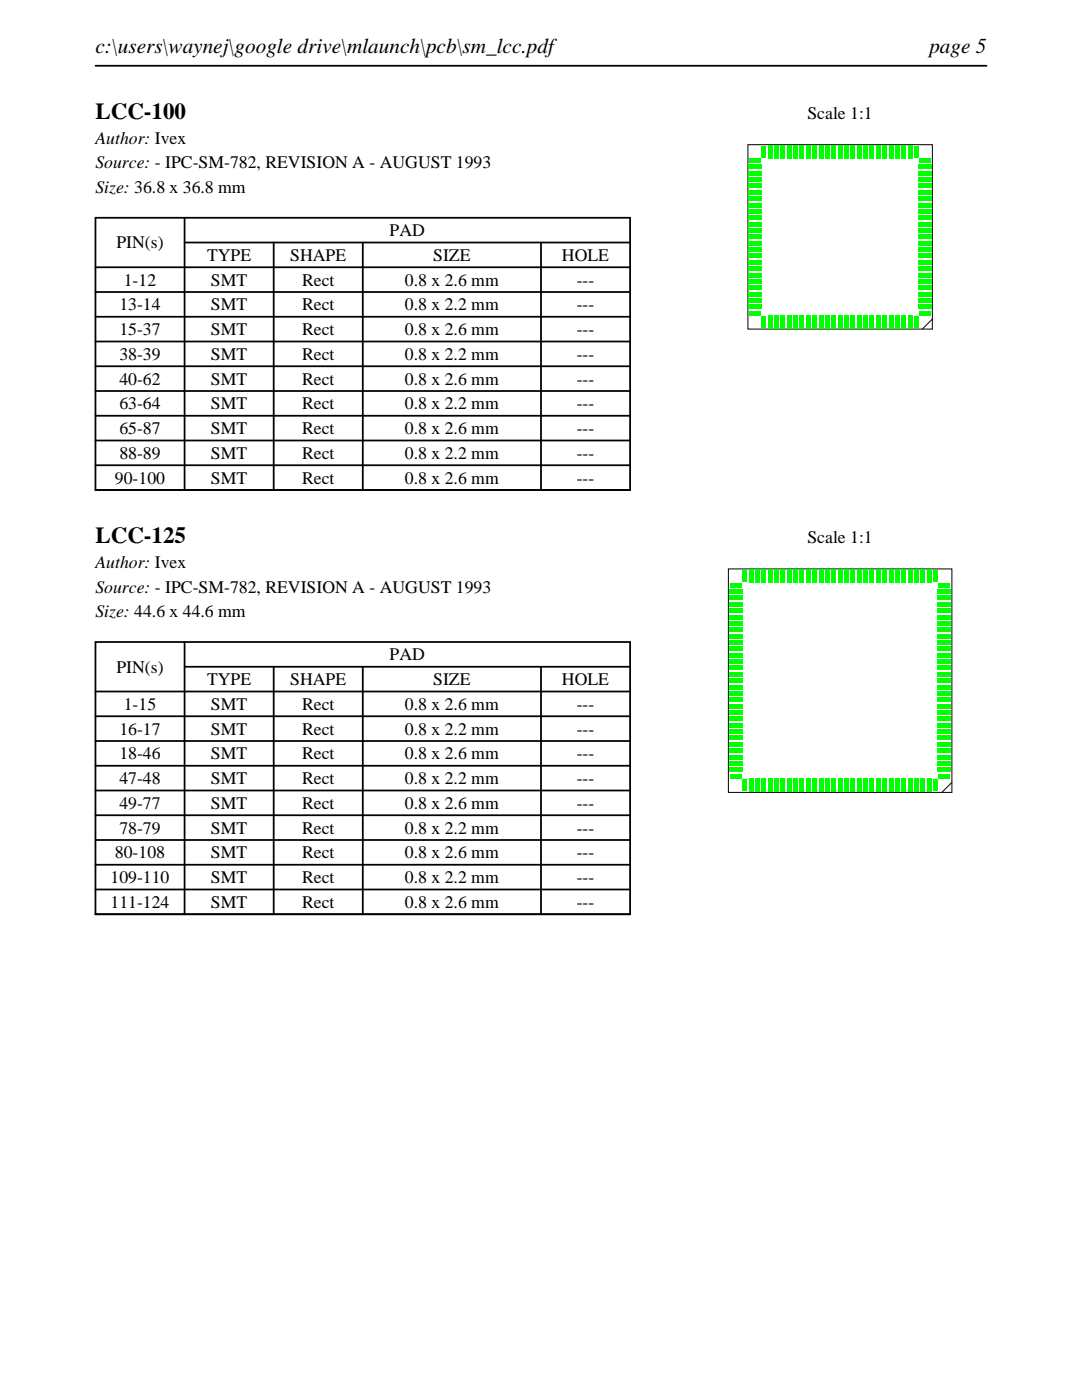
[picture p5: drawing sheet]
<svg xmlns="http://www.w3.org/2000/svg" width="216mm" height="279mm" viewBox="0 0 216 279" stroke-linecap="round" stroke-linejoin="round" font-family="sans-serif">
<defs><g id="words">
<g font-size="4.6">
<text x="19" y="23.7">LCC-100</text>
<text x="19" y="108.4">LCC-125</text>
</g>
<g font-size="4.2">
<text x="19" y="10.6">c:\users\waynej\google drive\mlaunch\pcb\sm_lcc.pdf</text>
<text x="185.4" y="10.6">page 5</text>
</g>
<g font-size="3.5">
<text x="161.1" y="23.7">Scale 1:1</text>
<text x="19" y="28.6">Author: Ivex</text>
<text x="19" y="33.6">Source: - IPC-SM-782, REVISION A - AUGUST 1993</text>
<text x="19" y="38.5">Size: 36.8 x 36.8 mm</text>
<text x="77.8" y="47.1">PAD</text>
<text x="23.2" y="49.6">PIN(s)</text>
<text x="41.3" y="52.1">TYPE</text>
<text x="57.9" y="52.1">SHAPE</text>
<text x="86.4" y="52.1">SIZE</text>
<text x="112.1" y="52.1">HOLE</text>
<text x="24.7" y="57">1-12</text>
<text x="42.1" y="57">SMT</text>
<text x="60.3" y="57">Rect</text>
<text x="80.8" y="57">0.8 x 2.6 mm</text>
<text x="115.1" y="57">---</text>
<text x="23.8" y="61.9">13-14</text>
<text x="42.1" y="61.9">SMT</text>
<text x="60.3" y="61.9">Rect</text>
<text x="80.8" y="61.9">0.8 x 2.2 mm</text>
<text x="115.1" y="61.9">---</text>
<text x="23.8" y="66.9">15-37</text>
<text x="23.8" y="71.8">38-39</text>
<text x="42.1" y="66.9">SMT</text>
<text x="42.1" y="71.8">SMT</text>
<text x="60.3" y="66.9">Rect</text>
<text x="60.3" y="71.8">Rect</text>
<text x="80.8" y="66.9">0.8 x 2.6 mm</text>
<text x="80.8" y="71.8">0.8 x 2.2 mm</text>
<text x="115.1" y="66.9">---</text>
<text x="115.1" y="71.8">---</text>
<text x="23.8" y="76.8">40-62</text>
<text x="42.1" y="76.8">SMT</text>
<text x="60.3" y="76.8">Rect</text>
<text x="80.8" y="76.8">0.8 x 2.6 mm</text>
<text x="115.1" y="76.8">---</text>
<text x="23.8" y="81.7">63-64</text>
<text x="42.1" y="81.7">SMT</text>
<text x="60.3" y="81.7">Rect</text>
<text x="80.8" y="81.7">0.8 x 2.2 mm</text>
<text x="115.1" y="81.7">---</text>
<text x="23.8" y="86.6">65-87</text>
<text x="42.1" y="86.6">SMT</text>
<text x="60.3" y="86.6">Rect</text>
<text x="80.8" y="86.6">0.8 x 2.6 mm</text>
<text x="115.1" y="86.6">---</text>
<text x="23.8" y="91.6">88-89</text>
<text x="42.1" y="91.6">SMT</text>
<text x="60.3" y="91.6">Rect</text>
<text x="80.8" y="91.6">0.8 x 2.2 mm</text>
<text x="115.1" y="91.6">---</text>
<text x="22.9" y="96.5">90-100</text>
<text x="42.1" y="96.5">SMT</text>
<text x="60.3" y="96.5">Rect</text>
<text x="80.8" y="96.5">0.8 x 2.6 mm</text>
<text x="115.1" y="96.5">---</text>
<text x="19" y="113.3">Author: Ivex</text>
<text x="161.1" y="108.4">Scale 1:1</text>
<text x="19" y="118.3">Source: - IPC-SM-782, REVISION A - AUGUST 1993</text>
<text x="19" y="123.2">Size: 44.6 x 44.6 mm</text>
<text x="77.8" y="131.8">PAD</text>
<text x="23.2" y="134.2">PIN(s)</text>
<text x="41.3" y="136.7">TYPE</text>
<text x="57.9" y="136.7">SHAPE</text>
<text x="86.4" y="136.7">SIZE</text>
<text x="112.1" y="136.7">HOLE</text>
<text x="24.7" y="141.7">1-15</text>
<text x="42.1" y="141.7">SMT</text>
<text x="60.3" y="141.7">Rect</text>
<text x="80.8" y="141.7">0.8 x 2.6 mm</text>
<text x="115.1" y="141.7">---</text>
<text x="23.8" y="146.6">16-17</text>
<text x="42.1" y="146.6">SMT</text>
<text x="60.3" y="146.6">Rect</text>
<text x="80.8" y="146.6">0.8 x 2.2 mm</text>
<text x="115.1" y="146.6">---</text>
<text x="23.8" y="151.6">18-46</text>
<text x="42.1" y="151.6">SMT</text>
<text x="60.3" y="151.6">Rect</text>
<text x="80.8" y="151.6">0.8 x 2.6 mm</text>
<text x="115.1" y="151.6">---</text>
<text x="23.8" y="156.5">47-48</text>
<text x="23.8" y="161.4">49-77</text>
<text x="42.1" y="156.5">SMT</text>
<text x="42.1" y="161.4">SMT</text>
<text x="60.3" y="156.5">Rect</text>
<text x="60.3" y="161.4">Rect</text>
<text x="80.8" y="156.5">0.8 x 2.2 mm</text>
<text x="80.8" y="161.4">0.8 x 2.6 mm</text>
<text x="115.1" y="156.5">---</text>
<text x="115.1" y="161.4">---</text>
<text x="23.8" y="166.4">78-79</text>
<text x="42.1" y="166.4">SMT</text>
<text x="60.3" y="166.4">Rect</text>
<text x="80.8" y="166.4">0.8 x 2.2 mm</text>
<text x="115.1" y="166.4">---</text>
<text x="22.9" y="171.3">80-108</text>
<text x="42.1" y="171.3">SMT</text>
<text x="60.3" y="171.3">Rect</text>
<text x="80.8" y="171.3">0.8 x 2.6 mm</text>
<text x="115.1" y="171.3">---</text>
<text x="22.1" y="176.2">109-110</text>
<text x="42.1" y="176.2">SMT</text>
<text x="60.3" y="176.2">Rect</text>
<text x="80.8" y="176.2">0.8 x 2.2 mm</text>
<text x="115.1" y="176.2">---</text>
<text x="22.1" y="181.2">111-124</text>
<text x="42.1" y="181.2">SMT</text>
<text x="60.3" y="181.2">Rect</text>
<text x="80.8" y="181.2">0.8 x 2.6 mm</text>
<text x="115.1" y="181.2">---</text>
</g>
</g></defs>
<g fill="none" stroke="#000" stroke-width=".35">
<path d="M19 13.1h177.8M19 43.5h106.7v54.3h-106.7zM19 53.3h106.7M19 58.3h106.7M36.8 48.4h88.9M36.8 43.5v54.3M54.6 48.4v49.4M72.4 48.4v49.4M107.9 48.4v49.4M19 63.2h106.7M19 68.2h106.7M19 73.1h106.7"/>
<path d="M19 78h106.7M19 83h106.7M19 87.9h106.7M19 92.9h106.7"/>
</g>
<path d="M149.2 28.9h36.8v36.8h-36.8zM186 63.7l-2 2z" fill="none" stroke="#000" stroke-width=".2"/>
<g fill="#0f0">
<path d="M167.2 62.9h.8v2.6h-.8z"/>
<path d="M168.5 62.9h.8v2.6h-.8z"/>
<path d="M169.8 62.9h.8v2.6h-.8z"/>
<path d="M171 62.9h.9v2.6h-.9z"/>
<path d="M172.3 62.9h.8v2.6h-.8z"/>
<path d="M173.6 62.9h.8v2.6h-.8z"/>
<path d="M174.9 62.9h.8v2.6h-.8z"/>
<path d="M176.1 62.9h.8v2.6h-.8z"/>
<path d="M177.4 62.9h.8v2.6h-.8z"/>
<path d="M178.7 62.9h.8v2.6h-.8z"/>
<path d="M179.9 62.9h.8v2.6h-.8z"/>
<path d="M181.2 62.9h.8v2.6h-.8z"/>
<path d="M182.5 63.1h.8v2.2h-.8z"/>
<path d="M183.4 62.1h2.2v.8h-2.2z"/>
<path d="M183.2 60.8h2.6v.8h-2.6z"/>
<path d="M183.2 59.6h2.6v.8h-2.6z"/>
<path d="M183.2 58.3h2.6v.8h-2.6z"/>
<path d="M183.2 57h2.6v.8h-2.6z"/>
<path d="M183.2 55.8h2.6v.8h-2.6z"/>
<path d="M183.2 54.5h2.6v.8h-2.6z"/>
<path d="M183.2 53.2h2.6v.8h-2.6z"/>
<path d="M183.2 52h2.6v.8h-2.6z"/>
<path d="M183.2 50.7h2.6v.8h-2.6z"/>
<path d="M183.2 49.4h2.6v.8h-2.6z"/>
<path d="M183.2 48.1h2.6v.8h-2.6z"/>
<path d="M183.2 46.9h2.6v.8h-2.6z"/>
<path d="M183.2 45.6h2.6v.8h-2.6z"/>
<path d="M183.2 44.3h2.6v.8h-2.6z"/>
<path d="M183.2 43.1h2.6v.8h-2.6z"/>
<path d="M183.2 41.8h2.6v.8h-2.6z"/>
<path d="M183.2 40.5h2.6v.8h-2.6z"/>
<path d="M183.2 39.3h2.6v.8h-2.6z"/>
<path d="M183.2 38h2.6v.8h-2.6z"/>
<path d="M183.2 36.7h2.6v.8h-2.6z"/>
<path d="M183.2 35.4h2.6v.8h-2.6z"/>
<path d="M183.2 34.2h2.6v.8h-2.6z"/>
<path d="M183.2 32.9h2.6v.8h-2.6z"/>
<path d="M183.4 31.6h2.2v.8h-2.2z"/>
<path d="M182.5 29.3h.8v2.2h-.8z"/>
<path d="M181.2 29.1h.8v2.6h-.8z"/>
<path d="M179.9 29.1h.8v2.6h-.8z"/>
<path d="M178.7 29.1h.8v2.6h-.8z"/>
<path d="M177.4 29.1h.8v2.6h-.8z"/>
<path d="M176.1 29.1h.8v2.6h-.8z"/>
<path d="M174.9 29.1h.8v2.6h-.8z"/>
<path d="M173.6 29.1h.8v2.6h-.8z"/>
<path d="M172.3 29.1h.8v2.6h-.8z"/>
<path d="M171 29.1h.9v2.6h-.9z"/>
<path d="M169.8 29.1h.8v2.6h-.8z"/>
<path d="M168.5 29.1h.8v2.6h-.8z"/>
<path d="M167.2 29.1h.8v2.6h-.8z"/>
<path d="M166 29.1h.8v2.6h-.8z"/>
<path d="M164.7 29.1h.8v2.6h-.8z"/>
<path d="M163.4 29.1h.8v2.6h-.8z"/>
<path d="M162.2 29.1h.8v2.6h-.8z"/>
<path d="M160.9 29.1h.8v2.6h-.8z"/>
<path d="M159.6 29.1h.8v2.6h-.8z"/>
<path d="M158.3 29.1h.9v2.6h-.9z"/>
<path d="M157.1 29.1h.8v2.6h-.8z"/>
<path d="M155.8 29.1h.8v2.6h-.8z"/>
<path d="M154.5 29.1h.8v2.6h-.8z"/>
<path d="M153.3 29.1h.8v2.6h-.8z"/>
<path d="M152 29.3h.8v2.2h-.8z"/>
<path d="M149.6 31.6h2.2v.8h-2.2z"/>
<path d="M149.4 32.9h2.6v.8h-2.6z"/>
<path d="M149.4 34.2h2.6v.8h-2.6z"/>
<path d="M149.4 35.4h2.6v.8h-2.6z"/>
<path d="M149.4 36.7h2.6v.8h-2.6z"/>
<path d="M149.4 38h2.6v.8h-2.6z"/>
<path d="M149.4 39.3h2.6v.8h-2.6z"/>
<path d="M149.4 40.5h2.6v.8h-2.6z"/>
<path d="M149.4 41.8h2.6v.8h-2.6z"/>
<path d="M149.4 43.1h2.6v.8h-2.6z"/>
<path d="M149.4 44.3h2.6v.8h-2.6z"/>
<path d="M149.4 45.6h2.6v.8h-2.6z"/>
<path d="M149.4 46.9h2.6v.8h-2.6z"/>
<path d="M149.4 48.1h2.6v.8h-2.6z"/>
<path d="M149.4 49.4h2.6v.8h-2.6z"/>
<path d="M149.4 50.7h2.6v.8h-2.6z"/>
<path d="M149.4 52h2.6v.8h-2.6z"/>
<path d="M149.4 53.2h2.6v.8h-2.6z"/>
<path d="M149.4 54.5h2.6v.8h-2.6z"/>
<path d="M149.4 55.8h2.6v.8h-2.6z"/>
<path d="M149.4 57h2.6v.8h-2.6z"/>
<path d="M149.4 58.3h2.6v.8h-2.6z"/>
<path d="M149.4 59.6h2.6v.8h-2.6z"/>
<path d="M149.4 60.8h2.6v.8h-2.6z"/>
<path d="M149.6 62.1h2.2v.8h-2.2z"/>
<path d="M152 63.1h.8v2.2h-.8z"/>
<path d="M153.3 62.9h.8v2.6h-.8z"/>
<path d="M154.5 62.9h.8v2.6h-.8z"/>
<path d="M155.8 62.9h.8v2.6h-.8z"/>
<path d="M157.1 62.9h.8v2.6h-.8z"/>
<path d="M158.3 62.9h.9v2.6h-.9z"/>
<path d="M159.6 62.9h.8v2.6h-.8z"/>
<path d="M160.9 62.9h.8v2.6h-.8z"/>
<path d="M162.2 62.9h.8v2.6h-.8z"/>
<path d="M163.4 62.9h.8v2.6h-.8z"/>
<path d="M164.7 62.9h.8v2.6h-.8z"/>
<path d="M166 62.9h.8v2.6h-.8z"/>
</g>
<g fill="none" stroke="#000" stroke-width=".35">
<path d="M19 128.1h106.7v54.4h-106.7zM19 138h106.7M36.8 133.1h88.9M36.8 128.1v54.4M54.6 133.1v49.4M72.4 133.1v49.4M107.9 133.1v49.4M19 142.9h106.7M19 147.9h106.7M19 152.8h106.7M19 157.8h106.7M19 162.7h106.7"/>
<path d="M19 167.6h106.7M19 172.6h106.7M19 177.5h106.7"/>
</g>
<path d="M145.3 113.5h44.6v44.6h-44.6zM187.9 158.1l2-2z" fill="none" stroke="#000" stroke-width=".2"/>
<g fill="#0f0">
<path d="M167.2 155.3h.8v2.6h-.8z"/>
<path d="M168.5 155.3h.8v2.6h-.8z"/>
<path d="M169.8 155.3h.8v2.6h-.8z"/>
<path d="M171 155.3h.9v2.6h-.9z"/>
<path d="M172.3 155.3h.8v2.6h-.8z"/>
<path d="M173.6 155.3h.8v2.6h-.8z"/>
<path d="M174.9 155.3h.8v2.6h-.8z"/>
<path d="M176.1 155.3h.8v2.6h-.8z"/>
<path d="M177.4 155.3h.8v2.6h-.8z"/>
<path d="M178.7 155.3h.8v2.6h-.8z"/>
<path d="M179.9 155.3h.8v2.6h-.8z"/>
<path d="M181.2 155.3h.8v2.6h-.8z"/>
<path d="M182.5 155.3h.8v2.6h-.8z"/>
<path d="M183.7 155.3h.9v2.6h-.9z"/>
<path d="M185 155.3h.8v2.6h-.8z"/>
<path d="M186.3 155.5h.8v2.2h-.8z"/>
<path d="M187.3 154.5h2.2v.8h-2.2z"/>
<path d="M187.1 153.2h2.6v.8h-2.6z"/>
<path d="M187.1 152h2.6v.8h-2.6z"/>
<path d="M187.1 150.7h2.6v.8h-2.6z"/>
<path d="M187.1 149.4h2.6v.8h-2.6z"/>
<path d="M187.1 148.1h2.6v.8h-2.6z"/>
<path d="M187.1 146.9h2.6v.8h-2.6z"/>
<path d="M187.1 145.6h2.6v.8h-2.6z"/>
<path d="M187.1 144.3h2.6v.8h-2.6z"/>
<path d="M187.1 143.1h2.6v.8h-2.6z"/>
<path d="M187.1 141.8h2.6v.8h-2.6z"/>
<path d="M187.1 140.5h2.6v.8h-2.6z"/>
<path d="M187.1 139.3h2.6v.8h-2.6z"/>
<path d="M187.1 138h2.6v.8h-2.6z"/>
<path d="M187.1 136.7h2.6v.8h-2.6z"/>
<path d="M187.1 135.4h2.6v.8h-2.6z"/>
<path d="M187.1 134.2h2.6v.8h-2.6z"/>
<path d="M187.1 132.9h2.6v.8h-2.6z"/>
<path d="M187.1 131.6h2.6v.8h-2.6z"/>
<path d="M187.1 130.4h2.6v.8h-2.6z"/>
<path d="M187.1 129.1h2.6v.8h-2.6z"/>
<path d="M187.1 127.8h2.6v.8h-2.6z"/>
<path d="M187.1 126.6h2.6v.8h-2.6z"/>
<path d="M187.1 125.3h2.6v.8h-2.6z"/>
<path d="M187.1 124h2.6v.8h-2.6z"/>
<path d="M187.1 122.7h2.6v.8h-2.6z"/>
<path d="M187.1 121.5h2.6v.8h-2.6z"/>
<path d="M187.1 120.2h2.6v.8h-2.6z"/>
<path d="M187.1 118.9h2.6v.8h-2.6z"/>
<path d="M187.1 117.7h2.6v.8h-2.6z"/>
<path d="M187.3 116.4h2.2v.8h-2.2z"/>
<path d="M186.3 113.9h.8v2.2h-.8z"/>
<path d="M185 113.7h.8v2.6h-.8z"/>
<path d="M183.7 113.7h.9v2.6h-.9z"/>
<path d="M182.5 113.7h.8v2.6h-.8z"/>
<path d="M181.2 113.7h.8v2.6h-.8z"/>
<path d="M179.9 113.7h.8v2.6h-.8z"/>
<path d="M178.7 113.7h.8v2.6h-.8z"/>
<path d="M177.4 113.7h.8v2.6h-.8z"/>
<path d="M176.1 113.7h.8v2.6h-.8z"/>
<path d="M174.9 113.7h.8v2.6h-.8z"/>
<path d="M173.6 113.7h.8v2.6h-.8z"/>
<path d="M172.3 113.7h.8v2.6h-.8z"/>
<path d="M171 113.7h.9v2.6h-.9z"/>
<path d="M169.8 113.7h.8v2.6h-.8z"/>
<path d="M168.5 113.7h.8v2.6h-.8z"/>
<path d="M167.2 113.7h.8v2.6h-.8z"/>
<path d="M166 113.7h.8v2.6h-.8z"/>
<path d="M164.7 113.7h.8v2.6h-.8z"/>
<path d="M163.4 113.7h.8v2.6h-.8z"/>
<path d="M162.2 113.7h.8v2.6h-.8z"/>
<path d="M160.9 113.7h.8v2.6h-.8z"/>
<path d="M159.6 113.7h.8v2.6h-.8z"/>
<path d="M158.3 113.7h.9v2.6h-.9z"/>
<path d="M157.1 113.7h.8v2.6h-.8z"/>
<path d="M155.8 113.7h.8v2.6h-.8z"/>
<path d="M154.5 113.7h.8v2.6h-.8z"/>
<path d="M153.3 113.7h.8v2.6h-.8z"/>
<path d="M152 113.7h.8v2.6h-.8z"/>
<path d="M150.7 113.7h.8v2.6h-.8z"/>
<path d="M149.5 113.7h.8v2.6h-.8z"/>
<path d="M148.2 113.9h.8v2.2h-.8z"/>
<path d="M145.7 116.4h2.2v.8h-2.2z"/>
<path d="M145.5 117.7h2.6v.8h-2.6z"/>
<path d="M145.5 118.9h2.6v.8h-2.6z"/>
<path d="M145.5 120.2h2.6v.8h-2.6z"/>
<path d="M145.5 121.5h2.6v.8h-2.6z"/>
<path d="M145.5 122.7h2.6v.8h-2.6z"/>
<path d="M145.5 124h2.6v.8h-2.6z"/>
<path d="M145.5 125.3h2.6v.8h-2.6z"/>
<path d="M145.5 126.6h2.6v.8h-2.6z"/>
<path d="M145.5 127.8h2.6v.8h-2.6z"/>
<path d="M145.5 129.1h2.6v.8h-2.6z"/>
<path d="M145.5 130.4h2.6v.8h-2.6z"/>
<path d="M145.5 131.6h2.6v.8h-2.6z"/>
<path d="M145.5 132.9h2.6v.8h-2.6z"/>
<path d="M145.5 134.2h2.6v.8h-2.6z"/>
<path d="M145.5 135.4h2.6v.8h-2.6z"/>
<path d="M145.5 136.7h2.6v.8h-2.6z"/>
<path d="M145.5 138h2.6v.8h-2.6z"/>
<path d="M145.5 139.3h2.6v.8h-2.6z"/>
<path d="M145.5 140.5h2.6v.8h-2.6z"/>
<path d="M145.5 141.8h2.6v.8h-2.6z"/>
<path d="M145.5 143.1h2.6v.8h-2.6z"/>
<path d="M145.5 144.3h2.6v.8h-2.6z"/>
<path d="M145.5 145.6h2.6v.8h-2.6z"/>
<path d="M145.5 146.9h2.6v.8h-2.6z"/>
<path d="M145.5 148.1h2.6v.8h-2.6z"/>
<path d="M145.5 149.4h2.6v.8h-2.6z"/>
<path d="M145.5 150.7h2.6v.8h-2.6z"/>
<path d="M145.5 152h2.6v.8h-2.6z"/>
<path d="M145.5 153.2h2.6v.8h-2.6z"/>
<path d="M145.7 154.5h2.2v.8h-2.2z"/>
<path d="M148.2 155.5h.8v2.2h-.8z"/>
<path d="M149.5 155.3h.8v2.6h-.8z"/>
<path d="M150.7 155.3h.8v2.6h-.8z"/>
<path d="M152 155.3h.8v2.6h-.8z"/>
<path d="M153.3 155.3h.8v2.6h-.8z"/>
<path d="M154.5 155.3h.8v2.6h-.8z"/>
<path d="M155.8 155.3h.8v2.6h-.8z"/>
<path d="M157.1 155.3h.8v2.6h-.8z"/>
<path d="M158.3 155.3h.9v2.6h-.9z"/>
<path d="M159.6 155.3h.8v2.6h-.8z"/>
<path d="M160.9 155.3h.8v2.6h-.8z"/>
<path d="M162.2 155.3h.8v2.6h-.8z"/>
<path d="M163.4 155.3h.8v2.6h-.8z"/>
<path d="M164.7 155.3h.8v2.6h-.8z"/>
<path d="M166 155.3h.8v2.6h-.8z"/>
</g>
<use href="#words"/>
</svg>
